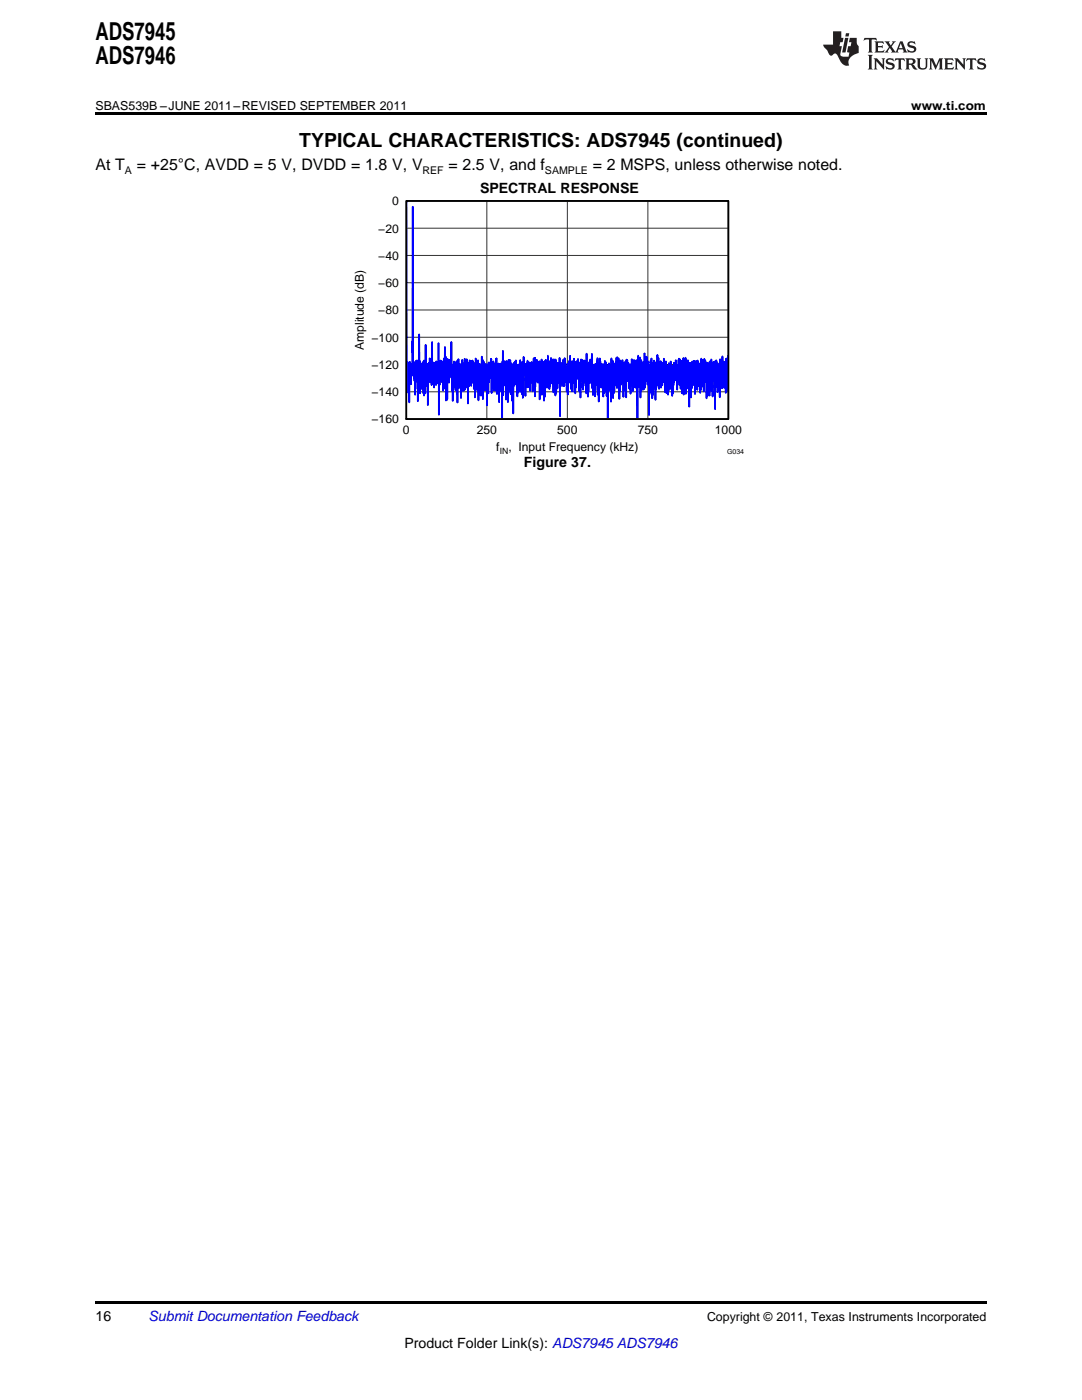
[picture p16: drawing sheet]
<svg xmlns="http://www.w3.org/2000/svg" width="216mm" height="279mm" viewBox="0 0 216 279" stroke-linecap="round" stroke-linejoin="round" font-family="sans-serif">
<defs><g id="words">
<g font-size="4.9">
<text x="19" y="7.9">ADS7945</text>
<text x="19" y="12.8">ADS7946</text>
</g>
<text font-size="3.9" x="59.7" y="29.3">TYPICAL CHARACTERISTICS: ADS7945 (continued)</text>
<g font-size="3.2">
<text x="19" y="34">At T</text>
<text x="27.3" y="34">= +25°C, AVDD = 5 V, DVDD = 1.8 V, V</text>
<text x="89.5" y="34">= 2.5 V, and f</text>
<text x="118.3" y="34">= 2 MSPS, unless otherwise noted.</text>
</g>
<g font-size="2.8">
<text x="95.8" y="38.5">SPECTRAL RESPONSE</text>
<text x="104.5" y="93.1">Figure 37.</text>
<text x="19" y="263.6">16</text>
<text x="80.7" y="269">Product Folder Link(s): ADS7945 ADS7946</text>
</g>
<text font-size="2.8" fill="#0000c8" x="29.6" y="263.6">Submit Documentation Feedback</text>
<g font-size="2.5">
<text x="19" y="21.9">SBAS539B –JUNE 2011–REVISED SEPTEMBER 2011</text>
<text x="181.8" y="21.9">www.ti.com</text>
<text x="141.1" y="263.6">Copyright © 2011, Texas Instruments Incorporated</text>
</g>
<g font-size="2.4">
<text x="78.2" y="41">0</text>
<text x="75.5" y="46.4">−20</text>
<text x="75.5" y="51.8">−40</text>
<text x="75.5" y="57.3">−60</text>
<text x="75.5" y="62.7">−80</text>
<text x="72.6" y="69.9" transform="rotate(-90 72.6 69.9)">Amplitude (dB)</text>
<text x="74.1" y="68.2">−100</text>
<text x="74.1" y="73.6">−120</text>
<text x="74.1" y="79.1">−140</text>
<text x="74.1" y="84.5">−160</text>
<text x="80.4" y="86.6">0</text>
<text x="95.1" y="86.6">250</text>
<text x="111.2" y="86.6">500</text>
<text x="127.3" y="86.6">750</text>
<text x="142.7" y="86.6">1000</text>
<text x="99" y="90.1">f</text>
<text x="101.4" y="90.1">, Input Frequency (kHz)</text>
</g>
<g font-size="2.1">
<text x="24.9" y="34.6">A</text>
<text x="84.3" y="34.6">REF</text>
<text x="108.7" y="34.6">SAMPLE</text>
</g>
<text font-size="1.7" x="99.7" y="90.5">IN</text>
<text font-size="1.4" x="145.1" y="90.5">G034</text>
</g></defs>
<g fill="#231f20">
<path d="M172.5 7.6l-.1 .5 .4-.2h.6v.1v2.1l-.2 .4h.9l-.2-.4v-2.1l.1-.1h.5l.5 .2-.2-.5zM174.5 8.3l.2 .3v1.5l-.2 .4h1.8l.2-.6a1.04 1.04 0 0 1-1.3 .2v-.7h.6l.3 .2v-.6l-.3 .2h-.6v-.6l.8-.1 .4 .3-.2-.5zM176.5 8.3l.9 1.1-.9 1.1h.8l-.2-.2 .4-.7 .5 .7-.2 .2h1.5l-.2-.2 .2-.4h.9l.1 .4-.2 .2h1l-.3-.3-.7-1.9h-.5l-.9 2-.8-1 .9-1h-.8l.1 .3-.4 .5-.3-.6 .1-.2zM179.7 8.6l.4 1h-.7zM181.3 8.4a.63 .63 0 0 0-.2 .7 .63 .63 0 0 0 .6 .4l.6 .2 .1 .2a.75 .75 0 0 1-.7 .4 .75 .75 0 0 1-.6-.5l.1 .7 .1-.1a1.11 1.11 0 0 0 1.5-.6 1.13 1.13 0 0 0-1.2-.8l-.1-.4a1.04 1.04 0 0 1 1.2 .2l-.2-.5-.2 .1-.4-.2zM173.2 10.9l.2 .4v2.2l-.2 .4h1l-.3-.4v-2.2l.3-.4zM174.3 11.6l.3 .4v1.5l-.3 .4h.8l-.2-.4v-1.3l1.5 1.7v-1.9l.2-.4h-.7l.2 .4v.9l-1.1-1.3zM177 11.8a.62 .62 0 0 0-.2 .7 .62 .62 0 0 0 .6 .4l.6 .1 .1 .3a.76 .76 0 0 1-.7 .3 .76 .76 0 0 1-.7-.4l.2 .7 .1-.1a1.11 1.11 0 0 0 1.5-.6 1.13 1.13 0 0 0-1.2-.8l-.1-.4a1.04 1.04 0 0 1 1.2 .2l-.2-.6-.2 .1-.5-.1zM178.7 11.6l-.2 .6a.61 .61 0 0 1 .8-.3v1.6l-.2 .4h.9l-.2-.4v-1.6a.63 .63 0 0 1 .7 .3l-.1-.6zM180.6 11.6l.3 .4v1.5l-.3 .4h1l-.2-.2-.1-.8 .6 .2a.76 .76 0 0 0 1.2 .7l-1-1a.58 .58 0 0 0 .6-.5 .58 .58 0 0 0-.5-.6zM181.4 11.9h.1a.45 .45 0 0 1 .5 .1 .45 .45 0 0 1 .1 .5l-.8 .2zM182.9 11.6l.2 .2a2.17 2.17 0 0 0 .3 1.9 .99 .99 0 0 0 1.6-.6v-1.1l.2-.4h-.7l.2 .2a1.92 1.92 0 0 1-.2 1.8 .6 .6 0 0 1-.9-.5v-1.1l.2-.4zM185.4 11.6l.2 .4v1.5l-.2 .4h.7l-.2-.4v-1.4l.8 1.8 .8-1.8v1.4l-.2 .4h.9l-.2-.4v-1.5l.2-.4h-.8l-.6 1.5-.6-1.5zM188.4 11.6l.2 .4v1.5l-.2 .4h1.8l.1-.6a1.04 1.04 0 0 1-1.2 .1v-.6h.5l.4 .2v-.6l-.4 .2h-.5v-.7h.8l.3 .3-.1-.6zM190.5 11.6l.2 .4v1.5l-.2 .4h.7l-.2-.4v-1.3l1.5 1.7v-1.9l.2-.4h-.7l.2 .4v.9l-1.1-1.3zM192.9 11.6l-.1 .6a.61 .61 0 0 1 .7-.3l.1 1.6-.3 .4h1l-.3-.4 .1-1.6a.63 .63 0 0 1 .7 .3l-.1-.6zM195.2 11.8a.62 .62 0 0 0-.2 .7 .62 .62 0 0 0 .6 .4l.6 .1 .1 .3a.76 .76 0 0 1-.7 .3 .76 .76 0 0 1-.6-.4l.1 .7 .1-.1a1.11 1.11 0 0 0 1.6-.6 1.13 1.13 0 0 0-1.3-.8l-.1-.4a1.04 1.04 0 0 1 1.2 .2l-.1-.6-.2 .1-.5-.1z"/>
<path d="M166.2 6.3v2.6h-1.9v.4l.8 .9a.91 .91 0 0 0 1 .8 .56 .56 0 0 1 .5-.3 .56 .56 0 0 1 .5 .3l.4 .8a1.53 1.53 0 0 0 1.9 1.2 1.54 1.54 0 0 1 1-2.1l.9-.3v-1.4a1.52 1.52 0 0 1-.4-1.6h-1.3l-.2 .8h.5l-.2 .8h-.5l-.1 1v.2l.4 .1-.2 .8a1.93 1.93 0 0 1-1.6-.3l.3-1.8h-.5l.2-.8h.4l.2-.8h-.4v-1.3zM168.6 7.6l-.6 2.9h.7l.6-2.9zM168.8 6.6l-.1 .7h.6l.2-.7z"/>
</g>
<path d="M81.1 40.1h64.2v43.5h-64.2z" fill="none" stroke="#000" stroke-width=".26"/>
<path d="M81.1 40.1h64.2v43.5h-64.2zM81.1 56.4h64.2M81.1 51h64.2M81.1 45.5h64.2M97.1 40.1v43.5M113.2 40.1v43.5M129.3 40.1v43.5M81.1 78.2h64.2M81.1 72.8h64.2M81.1 67.3h64.2M81.1 61.9h64.2" fill="none" stroke="#333" stroke-width=".2"/>
<path d="M81.1 40.4v-.3l.1 37.5v-5.1v3l.1-3.3 .1 6.1 .1-5.7 .1 3.9v-3l.1 6.8v-7.7v-.3l.1 4v-4.1l.1 4.5v-2.9l.1 2.9v-4l.2 2v-1.6v.8l.2-32.6v32.3l.1-1v2.4l.1-1.6v2l.1-3.1 .1 6.5v-5.4l.1 2.9 .1-4.2v-.1l.2 3.2v-3.3l.2 8.2v-6.6v-.2v4l.2-5.2v6.2v-11.6l.2 11.8 .1-5.9v2.6l.1-2.7v4.1l.1-3.3 .1 4.3 .1-5 .1 2.8v-3.2l.1 6.3 .1-6.5v6.9v-6.4v-.2l.1 3.3 .1-3.3 .1 6.2v-9.7l.1 8.1 .1-4v3.7l.1-4v4.5l.1-4.5v3.6v-3.1l.1 7.7 .1-7.3v2.1v-2.7v2.8l.1-3.2 .1 1.7v-2.7l.1 4.8 .1-4.5 .1 4.4 .1-2.2v2.9l.1-8.6v8.3l.1-3.2v2l.1-3.1 .1 3.6 .1-3.3v4.7v-4.6l.1 2v-2.2l.1 3.3v-3.4v3l.2-2.8v.2v4.1l.1-4.8 .1 4.4 .1-4.2v3.9v-3.7l.1 3.1 .1-7.1 .1 14.3v-9.1v.6l.1-1v3.5l.1-4.6v3.1l.1-3.4 .1 3.9 .1-3.8v4.2l.2-3.8 .1 5.6 .2-6.4 .1 3.9 .1-6.2 .1 7.6v-5.7v.4l.1 8.3v-6.9l.1 6.9 .1-7 .1 6.8v-8.1l.1 4.4 .2-4.1v4.5v-4.6l.2 3.4 .2-3.2v2.9l.1-6.7 .1 9.8 .1-5.1v1.5v-.3v5.9l.1-7.2v3.2v-2.9l.1 2.2v-2l.1 1.9v-3.1v4.4l.1-4.1v2.5l.1-2.2v.1l.1 4.7v-3.7v4.1l.1-5.7v3.5l.1-2.9 .1 5.9v-6.7l.1 8.3v-6.7v3l.2-4.9 .1 5.8v-4.2v-.2v2.9l.1-3.4 .1 2.7 .1-2.2v.6l.1-.2v5.9l.1-6.9v3.7l.1-4.4 .1 4.6 .1-3.4v.2v4.8v-3.5v2.6l.1-3.7v2.5l.1-3.5 .1 5.5v-6.3l.1 6 .1-5.7 .1 5.5v-4.3l.1 4v-5.4l.1 4v-3.6l.1 3.2 .1-2.2v7.4l.1-8 .1 4.4v-4.3l.1 4.4v-5.1l.2 5v-4.9l.1 5 .1-4 .1 3.2 .1-4.3 .1 2.9v-2.5l.2 5.3v-4.6l.2 6.3 .1-7.8 .1 6.3 .1-4.4v-.2v.4v-.7l.1 4.4v-4.6l.2 5.3v-6.1l.1 8v-7.2l.1 4.4v-4.5l.1 1.3v-1.2v6l.1-5.5 .1 4.5v-3.3l.1 4.6 .1-7.8 .2 5v-3.7v.2l.1 7v-7.8l.1 5.7v-5.4l.1 4.8 .1-4.3 .1 5.3v-4.5l.1 4.1 .1-4.9 .2 8.2 .1-8 .1 5.6 .1-6v-.2v4l.1-3.5 .1 2.3v-2.2l.1 2.5v-3.1l.1 3.2v-2.6l.1 2.5v-3.8l.1 6.8v-5.6l.1 1.7 .1-2v4.9l.1-5.3 .2 5.8v-3.9l.1 3.2v-4.6v1.2l.1-1.4 .1 3.2 .1-4v6.5l.1-6.6v7.1l.1-5.5v1.9v-2.1l.1 5.5v-5.7v2.9l.1-3.1 .1 6.2v-5.3l.1 6.9v-6.3v1.9l.1-3v1v-1.2l.1 1.8 .1-1.9v5.5l.1-5.1v4.2l.1-3.9v3.5l.1-2.9v9.8M145.3 73.7v2.8v-5.5v6.8l-.1-6.5v4.5v-3l-.1 2.5-.1-3.6v.2l-.1 6.3v-6.6l-.1 6.8v-5l-.1 4.1-.1-5.3v3.7l-.1-3.4v2.4l-.1-2.1v3.6l-.1-4.3v5.3l-.1-3.1v2.8v-6l-.1 6.4-.1-4.4-.1 4v-4.5l-.1 2.8-.1-3.7v.1l-.1 7.5v-6.8v-.1l-.1 3.8-.1-3.4v4.4l-.2-4.5v.2v5.4l-.1-3.6v.9v-1.7v3.4v-4.4l-.1 3.2-.1-4.2-.1 4.4-.1-3v8.4l-.1-9.6-.2 4-.1-3.9v2v-1.3l-.1 6.2v-5.7l-.1 1.7v-2.3l-.1 5.3-.1-6.4-.1 5.2-.1-4.7v.7v-.2l-.1 5.1v-5.7v6.9l-.2-6.5-.1 4.9v-3.9l-.1 5.5-.1-6.6v2.7l-.1-2.7v7.1v-5.8l-.1 1.3v-1.7l-.1 2.9-.1-4.3v4.1l-.2-4.4-.1 6.5v-5.6v-.2l-.1 4.9v-5.3l-.2 4.7-.2-5v6.2l-.1-4.4-.1 5-.1-5.9-.1 2.8v-1.8v.9l-.1-1.4-.1 2.1v-2.8v4.8l-.1-5.2-.1 5.9v-4.4v3.9l-.1-4.5v.6v-1.3l-.1 3.4-.1-3.4-.1 6.6v-5.6l-.1-.1v1.9l-.2-2.9v4.8l-.1-4.1-.1 3.6v-4v3.9l-.1-4v5.3l-.2-4.5v6.3v-6.5l-.1-.2v4.6l-.1-4.8-.1 2.6v-2.2l-.1 8.4v-8.5v3l-.2-3.8-.1 5.5v-4.4v3.6l-.2-3.4v4.4v-5.6l-.1 3.5v-2.8l-.1 5.9v-7.2l-.2 3.3-.1-3-.1 7.1v-7.4l-.1 3.5v-2.7l-.2 4.6v-2.9v4.6l-.1-6.5-.1 5.5v-4.7l-.1 4.8v-4.4v.3l-.1-.8v3.5v-4.5l-.1 5.2-.1-5.3-.2 4.2-.1-2.9v.1l-.1 4.8v-4.9l-.1 1.9-.1-2.5v3.4l-.1-3.8-.1 4-.1-3.2v3v-2.7v2.6l-.1-.1v-3.1l-.1 4.5v-2.9l-.1 1.9v-1.2v.3v-.2v3.7l-.1-5.5v3v-1.4l-.1 4.4v-5.4l-.1 4.1-.2-5.6v5.4l-.1-3.9-.1 2.9v-3.3l-.1 4.4v-5.1l-.2 6.3-.1-5.9-.1 4.5-.1-4.2v5.3l-.1-6.4-.2 4.4v-3.5v5.3l-.1-5v2.7l-.1-4.4-.2 4.7-.1-3.8v.7l-.1 3.7v-4.5l-.1 3.8-.1-2.9v4.1l-.1-5.3-.2 4.8v-4.3l-.1 5-.1-6.2-.1 5.2-.1-5.8-.1 6v-4.7l-.1 4.8-.1-3.6v4.3l-.1-5.2v7.4v-7.3l-.2 5-.1-5.5-.1 5.3v-3v1.8l-.1-2.6v2.7l-.1-2.7v5.4v-5.6v6.2l-.1-7-.1 6.2v-7.2l-.1 6.8-.1-6.3-.1 3.9-.1-3-.1 9.9v-9.8l-.1 2.6-.1-3.5-.1 4.7-.2-5.6-.1 2.7-.1-1v2.4l-.1-2.8v4.9l-.1-6.9v6.4l-.1-2.7v2.9v-3v3.2l-.1-3.5v3.9l-.1-5.4-.1 4.7-.1-4.1-.1 3.5v-3.2v4.8l-.1-6.2-.1 7.6-.1-8.1-.1 3-.1-2v4.9l-.2-6.2-.1 12.7v-9.9l-.1 6.9v-7.8v-.2v1.5l-.1-1.6v2.9v-3.6l-.2 5.5v-3.3l-.1 3.2v-3.4l-.1 3.1-.1-5.2-.1 5.5-.1-5.3v6.1l-.1-6.2-.1 5.1v-5.3l-.1 5-.1-4-.1 5.9-.1-5.4v4.5l-.1-4.8v4.6l-.1-4v1.8v-1.9v2.3l-.1-3.1v3l-.1-3.1-.1 3.6v-4.2l-.1 3.5-.1-3.6v7.5l-.1-6.6-.1 4.7-.1-4.3v4.1l-.1-4.9v5.6l-.1-4.3-.1 2.4v-2v5.2l-.1-6.7v3.6l-.1-4.2-.2 4.2v-2.6v3.3l-.1-3.8-.1 3-.1-4.1-.1 7.7-.2-8.1v5.6v-4.6l-.1 4.9v-5.6l-.1 5.1v-5.6l-.1 6.1-.1-6-.1 3.9-.1-2v1.9v-1.8v.5v3l-.1-4.4-.1 3.1v-1.9v4.3l-.1-4.2v4.7l-.1-5.5-.1 6.5v-7.5l-.1 4.7-.1-4.1-.1 2.4v-3.5l-.1 8.7v-6.1l-.1 3.7v-4.7l-.2 4.9-.1-5.5-.1 5.5v-5.3l-.1 3.8v-3.1v10.3l-.1-10v3.4l-.1-4-.1 6-.1-6.7v.3v-.4l-.1 5.7-.1-6-.1 6.5-.1-5.6-.1 4.5v-3.5v5.2v-6.4l-.1 4.9-.1-4.5v2.2l-.1-1.8v1.9v-2.8l-.1 4.8-.1-4.1v.2v-.6v2.7v-2.8l-.1 1.9-.1-3.2-.2 8.6-.2-7v5.7l-.1-7.3-.1 5.3v-3.4l-.2 3-.1-3.8v1.4v-1.3l-.1 6.4-.1-5.9v4.6l-.1-4-.1 2.2v-1.9l-.1 4.7v-6.1l-.1 4.8-.1-6.9-.1 5.1-.1-3.7-.1 4v-4.3l-.1 4.8-.1-4.2-.1 2.4-.1-2.1v5.6v-5.6l-.1 6.6-.1-5.4-.1 3.3v-2.8v2.2l-.1-5.9v7.9l-.1-5.4-.1 3.9v-4.3l-.1 3.7v-4.5l-.1 2.5v-2.3l-.1 3.5-.1-2.2-.1 4.4-.1-6v3.6l-.1-3v2.5v-2.4l-.1 2.2v-3l-.2 7.6v-5.4v2.1l-.1-2.8v3.5v-3.7l-.1 5.1v-4.9v-.3l-.1 3.8-.1-5.1-.1 3.8-.1-3.4-.2 3.5v-3.2l-.1 5.1-.1-4.1v5.2l-.1-6.3-.1 6.1-.1-6.7-.2 4.8v-4.1l-.1 2.4v-2.6l-.1 6v-4.8v3.9l-.2-3.8v4.2l-.1-6.6-.2 5.4-.1-4.3v1.7l-.1-1.3-.1 6.3v-5.8l-.1 3.1v-2.6l-.1 .7v-.6v.1v4.4l-.1-4.5v2.3l-.1-2.3v.2v2.4l-.1-3.8-.1 2.7v-3.6l-.1 5.6v-3.9v2.4l-.1-2.9v3.1l-.1-4v5.3v-2.9l-.1 2.5v-3.4l-.1 3.5v-3.8v-.2l-.1 .7v-.7l-.1 2.1v-2.5l-.2 4.8v-4.6v10.5l-.1-11.7-.2 4.3v-2.7l-.1 3.5v-3.9v3.3l-.1-3.5-.1 5.1v-4.7v4.4l-.1-4.3-.1 2.1v-1.9v5.3l-.1-6.7-.1 7.2v-5.5v3.7l-.1-4.8-.1 3.3v-3.9l-.2 6.6v-6.5v2.1l-.1-2.2-.1 3.1v-2.1v3.8v-3.9l-.2 2v-3.2l-.2 5.5v-4l-.1 3.1v-2.8l-.1 4.5-.1-5.7-.1 4.7v-2.6v2.4l-.1-5.5-.1 6.4-.1-4.4v2.5v-3l-.1 4.5-.1-5.2-.1 4.2v-4l-.1 7.2-.1-7-.1 7.8v-6.9l-.1 4.3-.1-4.4v5.8l-.1-6.7-.1 4.7v-5.1l-.2 7.2-.2-6.3v7.1l-.1-7.6v2.7l-.2-2.6v3.6l-.1-3.2v3.7v-3.5l-.1-.1v1.6v-2.4l-.1 2.8v-2.9l-.1 3.7-.1-3.5-.1 5.2v-5.8l-.1 7.7v-7.1l-.1 2.5-.1-3-.2 6.6-.1-4.9v2.2l-.1-3.1-.1 2.5v-2.5v1.4v-1.1l-.1 3.7-.1-3.8v5.5v-3.9l-.1 3.3-.1-5.1-.1 3.1-.1-2.5v.4l-.1 4v-5.3l-.2 5.3v-4.7l-.2 4.1v-3.3l-.1 5.6v-6.2v-.1l-.1 1.9v-2l-.1 1.8v-.2v-2.4l-.1 3v-3.6l-.2 8.2-.1-7.1-.1 4.1-.1-3.9v.1v4.7l-.1-5-.1 5.9v-6.4l-.2 3.5v-2.3l-.1 3.9v-4.2l-.1 5.7v-5.6l-.1 3.7-.1-3.5v6.1v-4.1v.6l-.1-1.5v3l-.2-5.2v4.8l-.1-4.4v3.2l-.1-3.3v2.2l-.2-1.9-.1 10v-8.5v-.2l-.1 4.1v-4.3l-.1 6.4v-6.6l-.1 .4v-.9v3.2v-3.5l-.1 4.9v-4.1l-.1 .2v5.1l-.1-6.5v-.3v6.1l-.1-5.9v-.2v3.1l-.1-3.2-.1 6.4v-6.3l-.1 1v6.6v-5.7l-.1 6.5v-6.6v-.1v1.7l-.1-2.8-.1 3.7-.1-4.2v7.7l-.1-7.1v-.2l-.1 4.5-.1-4.6-.1 4.5v-4.8l-.2 6.9-.1-8.9-.1 13.7" fill="none" stroke="#00f" stroke-width=".35"/>
<path d="M81.1 40.1h64.2v43.5h-64.2z" fill="none" stroke="#000" stroke-width=".35"/>
<path d="M19 259.7h177.8v.5h-177.8z" fill="#000"/>
<path d="M111.5 94.9h.3v.7h-.3z" fill="#fff"/>
<path d="M19 22.5h177.8v.5h-177.8z" fill="#000"/>
<use href="#words"/>
</svg>
